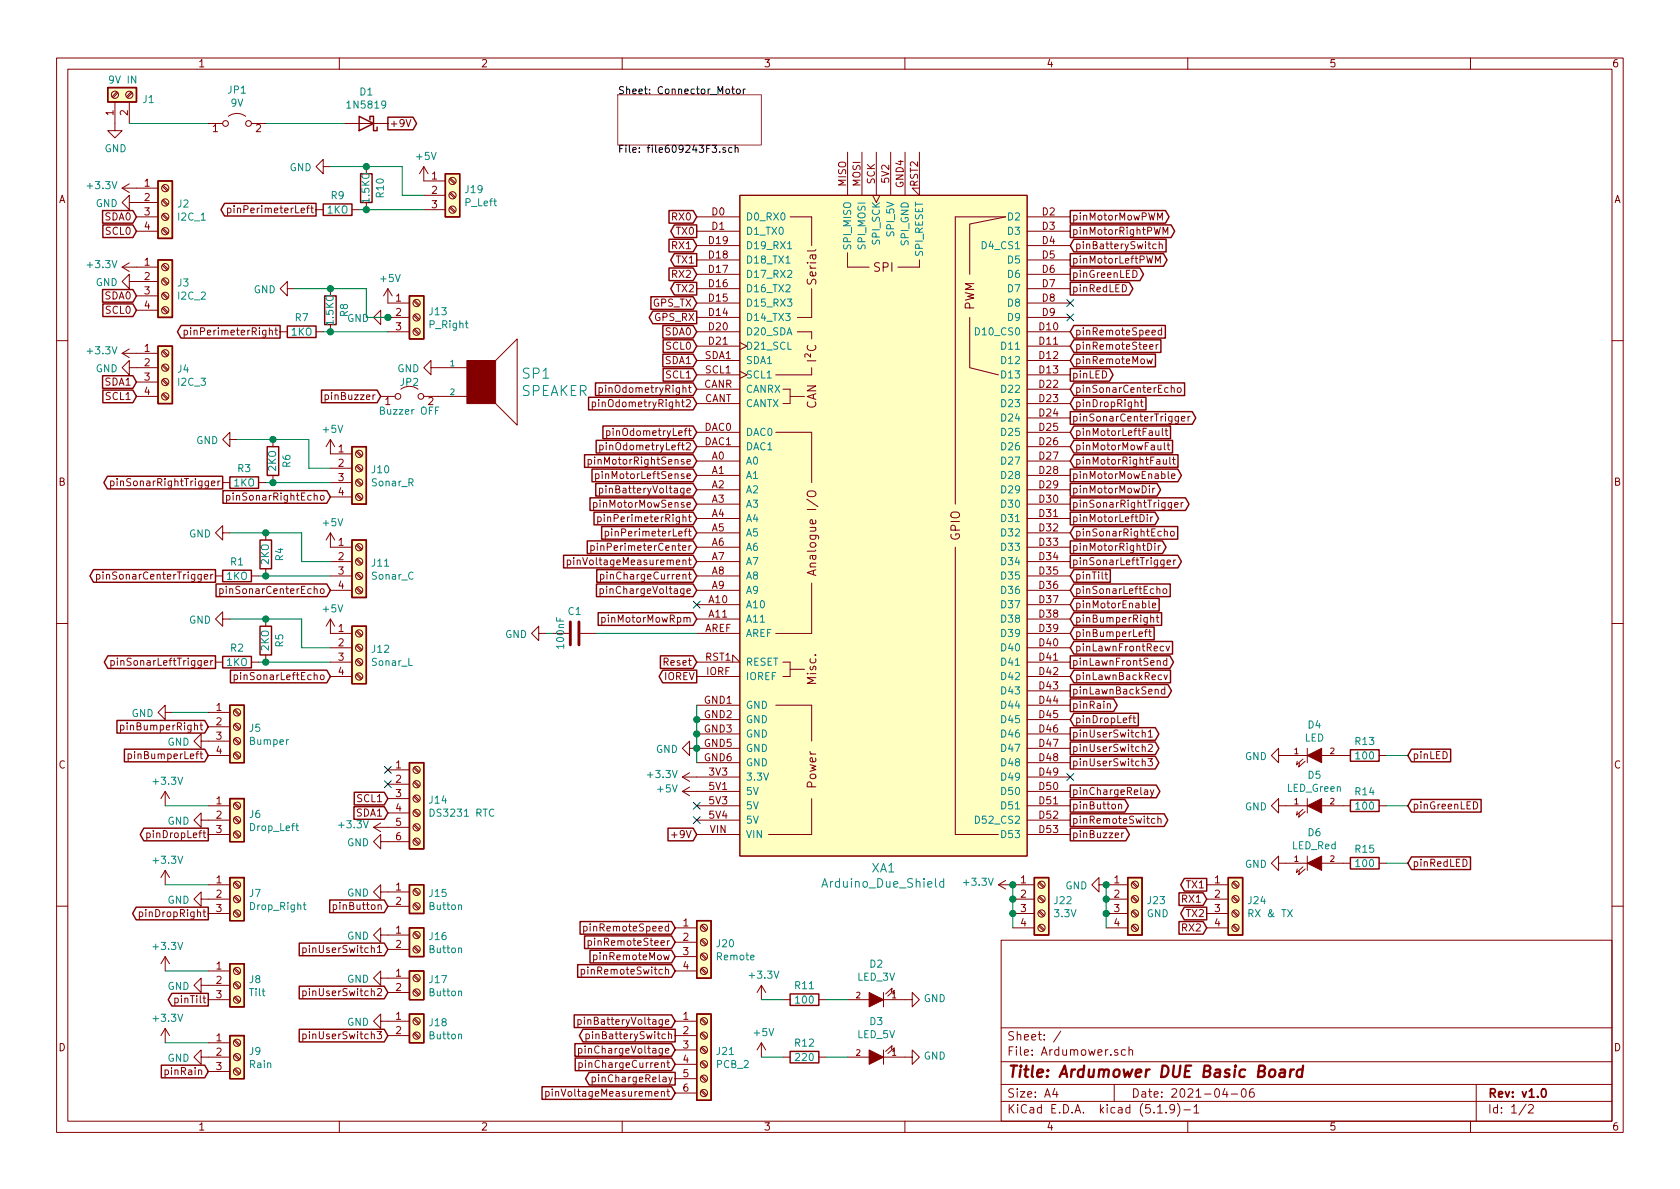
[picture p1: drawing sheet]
<svg xmlns="http://www.w3.org/2000/svg" width="297mm" height="210mm" viewBox="0 0 297 210" stroke-linecap="round" stroke-linejoin="round" font-family="sans-serif">
<defs><g id="words">
<text font-size="2.8" fill="#840000" x="178" y="190.5">Title: Ardumower DUE Basic Board</text>
<g font-size="2.5" fill="#008484">
<text x="92.1" y="70">SPEAKER</text>
<text x="92.5" y="67">SP1</text>
</g>
<g font-size="2.1" fill="#840000">
<text x="144.3" y="50.1" transform="rotate(-90 144.3 50.1)">Serial</text>
<text x="154.5" y="48.1">SPI</text>
<text x="172.3" y="54.9" transform="rotate(-90 172.3 54.9)">PWM</text>
<text x="144.3" y="63.9" transform="rotate(-90 144.3 63.9)">I²C</text>
<text x="144.3" y="72.4" transform="rotate(-90 144.3 72.4)">CAN</text>
<text x="169.7" y="95.6" transform="rotate(-90 169.7 95.6)">GPIO</text>
<text x="144.3" y="100.8" transform="rotate(-90 144.3 100.8)">Analogue I/O</text>
<text x="144.3" y="121" transform="rotate(-90 144.3 121)">Misc.</text>
<text x="144.3" y="139.3" transform="rotate(-90 144.3 139.3)">Power</text>
<text x="178" y="184">Sheet: /</text>
<text x="178" y="186.7">File: Ardumower.sch</text>
<text x="178" y="196.9">KiCad E.D.A. kicad (5.1.9)-1</text>
<text x="178" y="194.1">Size: A4</text>
<text x="200" y="194.1">Date: 2021-04-06</text>
<text x="263" y="194.1">Rev: v1.0</text>
<text x="263" y="196.9">Id: 1/2</text>
</g>
<g font-size="2.1" fill="#008484">
<text x="154.2" y="154.3">XA1</text>
<text x="145.8" y="157">Arduino_Due_Shield</text>
</g>
<g font-size="1.8" fill="#840000">
<text x="35" y="11.9">1</text>
<text x="85" y="11.9">2</text>
<text x="135" y="11.9">3</text>
<text x="185" y="11.9">4</text>
<text x="235" y="11.9">5</text>
<text x="285" y="11.9">6</text>
<text x="20.1" y="20.4" transform="rotate(-90 20.1 20.4)">1</text>
<text x="22.6" y="20.4" transform="rotate(-90 22.6 20.4)">2</text>
<text x="37.6" y="23.4">1</text>
<text x="45.2" y="23.4">2</text>
<text x="68.8" y="22.5">+9V</text>
<text x="10.4" y="35.9">A</text>
<text x="25.6" y="33">1</text>
<text x="25.6" y="35.6">2</text>
<text x="76.4" y="31.7">1</text>
<text x="76.4" y="34.3">2</text>
<text x="149.6" y="33" transform="rotate(-90 149.6 33)">MISO</text>
<text x="152.1" y="33" transform="rotate(-90 152.1 33)">MOSI</text>
<text x="154.7" y="32.6" transform="rotate(-90 154.7 32.6)">SCK</text>
<text x="157.2" y="32.3" transform="rotate(-90 157.2 32.3)">5V2</text>
<text x="159.8" y="33.2" transform="rotate(-90 159.8 33.2)">GND4</text>
<text x="162.3" y="33" transform="rotate(-90 162.3 33)">RST2</text>
<text x="285.4" y="35.9">A</text>
<text x="18.6" y="39">SDA0</text>
<text x="18.8" y="41.5">SCL0</text>
<text x="25.6" y="38.1">3</text>
<text x="25.6" y="40.6">4</text>
<text x="41.6" y="37.7">pinPerimeterLeft</text>
<text x="76.4" y="36.8">3</text>
<text x="119" y="39">RX0</text>
<text x="119.7" y="41.5">TX0</text>
<text x="125.9" y="38.1">D0</text>
<text x="125.9" y="40.6">D1</text>
<text x="184.3" y="38.1">D2</text>
<text x="184.3" y="40.6">D3</text>
<text x="189.5" y="41.5">pinMotorRightPWM</text>
<text x="189.5" y="39">pinMotorMowPWM</text>
<text x="25.6" y="47">1</text>
<text x="119" y="44.1">RX1</text>
<text x="119.7" y="46.6">TX1</text>
<text x="125.4" y="45.7">D18</text>
<text x="125.4" y="43.2">D19</text>
<text x="184.3" y="43.2">D4</text>
<text x="184.3" y="45.7">D5</text>
<text x="189.5" y="46.6">pinMotorLeftPWM</text>
<text x="190" y="44.1">pinBatterySwitch</text>
<text x="18.6" y="53">SDA0</text>
<text x="25.6" y="49.5">2</text>
<text x="25.6" y="52.1">3</text>
<text x="70" y="53.3">1</text>
<text x="119" y="49.1">RX2</text>
<text x="119.7" y="51.7">TX2</text>
<text x="125.4" y="53.3">D15</text>
<text x="125.4" y="50.8">D16</text>
<text x="125.4" y="48.3">D17</text>
<text x="184.3" y="48.3">D6</text>
<text x="184.3" y="50.8">D7</text>
<text x="184.3" y="53.3">D8</text>
<text x="189.5" y="49.1">pinGreenLED</text>
<text x="189.5" y="51.7">pinRedLED</text>
<text x="18.8" y="55.5">SCL0</text>
<text x="25.6" y="54.6">4</text>
<text x="33.9" y="59.3">pinPerimeterRight</text>
<text x="70" y="55.9">2</text>
<text x="70" y="58.4">3</text>
<text x="115.4" y="54.2">GPS_TX</text>
<text x="115.7" y="56.8">GPS_RX</text>
<text x="117.7" y="59.3">SDA0</text>
<text x="125.4" y="58.4">D20</text>
<text x="125.4" y="55.9">D14</text>
<text x="183.8" y="58.4">D10</text>
<text x="184.3" y="55.9">D9</text>
<text x="190" y="59.3">pinRemoteSpeed</text>
<text x="25.6" y="62.2">1</text>
<text x="25.6" y="64.8">2</text>
<text x="117.7" y="64.4">SDA1</text>
<text x="117.9" y="61.8">SCL0</text>
<text x="124.6" y="63.5">SDA1</text>
<text x="125.4" y="61">D21</text>
<text x="183.8" y="61">D11</text>
<text x="183.8" y="63.5">D12</text>
<text x="190" y="64.4">pinRemoteMow</text>
<text x="190" y="61.8">pinRemoteSteer</text>
<text x="18.6" y="68.2">SDA1</text>
<text x="18.8" y="70.7">SCL1</text>
<text x="25.6" y="67.3">3</text>
<text x="25.6" y="69.8">4</text>
<text x="58.1" y="70.7">pinBuzzer</text>
<text x="68.1" y="71.6">1</text>
<text x="75.7" y="71.6">2</text>
<text x="106.9" y="69.5">pinOdometryRight</text>
<text x="117.9" y="66.9">SCL1</text>
<text x="124.5" y="68.6">CANR</text>
<text x="124.6" y="71.1">CANT</text>
<text x="124.7" y="66">SCL1</text>
<text x="183.8" y="68.6">D22</text>
<text x="183.8" y="66">D13</text>
<text x="183.8" y="71.1">D23</text>
<text x="189.5" y="66.9">pinLED</text>
<text x="190" y="69.5">pinSonarCenterEcho</text>
<text x="105.9" y="72">pinOdometryRight2</text>
<text x="108.2" y="77.1">pinOdometryLeft</text>
<text x="124.6" y="76.2">DAC0</text>
<text x="183.8" y="73.7">D24</text>
<text x="183.8" y="76.2">D25</text>
<text x="189.5" y="74.5">pinSonarCenterTrigger</text>
<text x="190" y="77.1">pinMotorLeftFault</text>
<text x="190" y="72">pinDropRight</text>
<text x="59.8" y="80">1</text>
<text x="59.8" y="82.5">2</text>
<text x="105.1" y="82.2">pinMotorRightSense</text>
<text x="107.2" y="79.6">pinOdometryLeft2</text>
<text x="124.6" y="78.7">DAC1</text>
<text x="125.9" y="81.3">A0</text>
<text x="125.9" y="83.8">A1</text>
<text x="183.8" y="78.7">D26</text>
<text x="183.8" y="81.3">D27</text>
<text x="183.8" y="83.8">D28</text>
<text x="190" y="82.2">pinMotorRightFault</text>
<text x="190" y="79.6">pinMotorMowFault</text>
<text x="10.4" y="85.9">B</text>
<text x="20.8" y="86">pinSonarRightTrigger</text>
<text x="41.1" y="88.5">pinSonarRightEcho</text>
<text x="59.8" y="85.1">3</text>
<text x="59.8" y="87.6">4</text>
<text x="105.7" y="89.8">pinMotorMowSense</text>
<text x="106.4" y="84.7">pinMotorLeftSense</text>
<text x="107.3" y="87.2">pinBatteryVoltage</text>
<text x="125.9" y="86.4">A2</text>
<text x="125.9" y="88.9">A3</text>
<text x="183.8" y="88.9">D30</text>
<text x="183.8" y="86.4">D29</text>
<text x="189.5" y="89.8">pinSonarRightTrigger</text>
<text x="189.5" y="87.2">pinMotorMowDir</text>
<text x="189.5" y="84.7">pinMotorMowEnable</text>
<text x="285.4" y="85.9">B</text>
<text x="107.1" y="92.3">pinPerimeterRight</text>
<text x="108.4" y="94.9">pinPerimeterLeft</text>
<text x="125.9" y="91.4">A4</text>
<text x="125.9" y="94">A5</text>
<text x="183.8" y="91.4">D31</text>
<text x="183.8" y="94">D32</text>
<text x="189.5" y="92.3">pinMotorLeftDir</text>
<text x="190" y="94.9">pinSonarRightEcho</text>
<text x="59.8" y="96.5">1</text>
<text x="59.8" y="99.1">2</text>
<text x="59.8" y="101.6">3</text>
<text x="102" y="99.9">pinVoltageMeasurement</text>
<text x="106" y="97.4">pinPerimeterCenter</text>
<text x="125.9" y="96.5">A6</text>
<text x="125.9" y="99.1">A7</text>
<text x="125.9" y="101.6">A8</text>
<text x="183.8" y="96.5">D33</text>
<text x="183.8" y="99.1">D34</text>
<text x="183.8" y="101.6">D35</text>
<text x="189.5" y="97.4">pinMotorRightDir</text>
<text x="189.5" y="99.9">pinSonarLeftTrigger</text>
<text x="18.5" y="102.5">pinSonarCenterTrigger</text>
<text x="40" y="105">pinSonarCenterEcho</text>
<text x="59.8" y="104.1">4</text>
<text x="107.3" y="105">pinChargeVoltage</text>
<text x="107.3" y="102.5">pinChargeCurrent</text>
<text x="125.4" y="106.7">A10</text>
<text x="125.9" y="104.1">A9</text>
<text x="183.8" y="104.1">D36</text>
<text x="183.8" y="106.7">D37</text>
<text x="190" y="107.6">pinMotorEnable</text>
<text x="190" y="105">pinSonarLeftEcho</text>
<text x="190" y="102.5">pinTilt</text>
<text x="59.8" y="111.8">1</text>
<text x="107" y="110.1">pinMotorMowRpm</text>
<text x="124.6" y="111.8">AREF</text>
<text x="125.4" y="109.2">A11</text>
<text x="183.8" y="109.2">D38</text>
<text x="183.8" y="111.8">D39</text>
<text x="190" y="112.6">pinBumperLeft</text>
<text x="190" y="110.1">pinBumperRight</text>
<text x="20.9" y="117.7">pinSonarLeftTrigger</text>
<text x="59.8" y="114.3">2</text>
<text x="59.8" y="116.8">3</text>
<text x="59.8" y="119.4">4</text>
<text x="117.6" y="117.7">Reset</text>
<text x="124.7" y="116.8">RST1</text>
<text x="124.9" y="119.4">IORF</text>
<text x="183.8" y="114.3">D40</text>
<text x="183.8" y="116.8">D41</text>
<text x="183.8" y="119.4">D42</text>
<text x="189.5" y="117.7">pinLawnFrontSend</text>
<text x="190" y="115.2">pinLawnFrontRecv</text>
<text x="38.3" y="125.7">1</text>
<text x="42.4" y="120.3">pinSonarLeftEcho</text>
<text x="117.4" y="120.3">IOREV</text>
<text x="124.6" y="124.5">GND1</text>
<text x="183.8" y="121.9">D43</text>
<text x="183.8" y="124.5">D44</text>
<text x="189.5" y="122.8">pinLawnBackSend</text>
<text x="189.5" y="125.3">pinRain</text>
<text x="190" y="120.3">pinLawnBackRecv</text>
<text x="22.2" y="129.2">pinBumperRight</text>
<text x="38.3" y="128.3">2</text>
<text x="38.3" y="130.8">3</text>
<text x="124.6" y="127">GND2</text>
<text x="124.6" y="129.5">GND3</text>
<text x="183.8" y="127">D45</text>
<text x="183.8" y="129.5">D46</text>
<text x="189.5" y="130.4">pinUserSwitch1</text>
<text x="190" y="127.9">pinDropLeft</text>
<text x="10.4" y="135.9">C</text>
<text x="23.5" y="134.2">pinBumperLeft</text>
<text x="38.3" y="133.3">4</text>
<text x="70" y="135.9">1</text>
<text x="124.6" y="132.1">GND5</text>
<text x="124.6" y="134.6">GND6</text>
<text x="125.4" y="137.2">3V3</text>
<text x="183.8" y="132.1">D47</text>
<text x="183.8" y="134.6">D48</text>
<text x="183.8" y="137.2">D49</text>
<text x="189.5" y="135.5">pinUserSwitch3</text>
<text x="189.5" y="133">pinUserSwitch2</text>
<text x="249.7" y="134.2">pinLED</text>
<text x="285.4" y="135.9">C</text>
<text x="38.3" y="142.2">1</text>
<text x="63.3" y="141.9">SCL1</text>
<text x="70" y="138.4">2</text>
<text x="70" y="141">3</text>
<text x="70" y="143.5">4</text>
<text x="125.4" y="139.7">5V1</text>
<text x="125.4" y="142.2">5V3</text>
<text x="183.8" y="139.7">D50</text>
<text x="183.8" y="142.2">D51</text>
<text x="189.5" y="143.1">pinButton</text>
<text x="189.5" y="140.6">pinChargeRelay</text>
<text x="249.7" y="143.1">pinGreenLED</text>
<text x="26.5" y="148.2">pinDropLeft</text>
<text x="38.3" y="144.8">2</text>
<text x="38.3" y="147.3">3</text>
<text x="63.1" y="144.4">SDA1</text>
<text x="70" y="146">5</text>
<text x="70" y="148.6">6</text>
<text x="119.2" y="148.2">+9V</text>
<text x="125.4" y="144.8">5V4</text>
<text x="125.5" y="147.3">VIN</text>
<text x="183.8" y="144.8">D52</text>
<text x="183.8" y="147.3">D53</text>
<text x="189.5" y="148.2">pinBuzzer</text>
<text x="189.5" y="145.7">pinRemoteSwitch</text>
<text x="249.7" y="153.3">pinRedLED</text>
<text x="38.3" y="156.2">1</text>
<text x="38.3" y="158.7">2</text>
<text x="38.3" y="161.3">3</text>
<text x="59.4" y="160.9">pinButton</text>
<text x="70" y="157.5">1</text>
<text x="70" y="160">2</text>
<text x="180.5" y="156.2">1</text>
<text x="180.5" y="158.7">2</text>
<text x="180.5" y="161.3">3</text>
<text x="197" y="156.2">1</text>
<text x="197" y="158.7">2</text>
<text x="197" y="161.3">3</text>
<text x="209.1" y="159.6">RX1</text>
<text x="209.9" y="157.1">TX1</text>
<text x="214.8" y="156.2">1</text>
<text x="214.8" y="158.7">2</text>
<text x="214.8" y="161.3">3</text>
<text x="25.3" y="162.2">pinDropRight</text>
<text x="70" y="165.1">1</text>
<text x="70" y="167.6">2</text>
<text x="104.1" y="164.7">pinRemoteSpeed</text>
<text x="105" y="167.3">pinRemoteSteer</text>
<text x="120.8" y="163.8">1</text>
<text x="120.8" y="166.4">2</text>
<text x="180.5" y="163.8">4</text>
<text x="197" y="163.8">4</text>
<text x="209.1" y="164.7">RX2</text>
<text x="209.9" y="162.2">TX2</text>
<text x="214.8" y="163.8">4</text>
<text x="38.3" y="171.4">1</text>
<text x="38.3" y="174">2</text>
<text x="54.5" y="168.5">pinUserSwitch1</text>
<text x="70" y="172.7">1</text>
<text x="103.8" y="172.3">pinRemoteSwitch</text>
<text x="105.5" y="169.8">pinRemoteMow</text>
<text x="120.8" y="168.9">3</text>
<text x="120.8" y="171.4">4</text>
<text x="31.3" y="177.4">pinTilt</text>
<text x="38.3" y="176.5">3</text>
<text x="54.5" y="176.1">pinUserSwitch2</text>
<text x="70" y="175.3">2</text>
<text x="10.4" y="185.9">D</text>
<text x="38.3" y="184.1">1</text>
<text x="54.5" y="183.8">pinUserSwitch3</text>
<text x="70" y="180.3">1</text>
<text x="70" y="182.9">2</text>
<text x="103.5" y="181.2">pinBatteryVoltage</text>
<text x="104.7" y="183.8">pinBatterySwitch</text>
<text x="120.8" y="180.3">1</text>
<text x="120.8" y="182.9">2</text>
<text x="120.8" y="185.4">3</text>
<text x="285.4" y="185.9">D</text>
<text x="29.6" y="190.1">pinRain</text>
<text x="38.3" y="186.7">2</text>
<text x="38.3" y="189.2">3</text>
<text x="103.5" y="186.3">pinChargeVoltage</text>
<text x="103.5" y="188.8">pinChargeCurrent</text>
<text x="105.7" y="191.4">pinChargeRelay</text>
<text x="120.8" y="188">4</text>
<text x="120.8" y="190.5">5</text>
<text x="98.1" y="193.9">pinVoltageMeasurement</text>
<text x="120.8" y="193">6</text>
<text x="35" y="199.9">1</text>
<text x="85" y="199.9">2</text>
<text x="135" y="199.9">3</text>
<text x="185" y="199.9">4</text>
<text x="235" y="199.9">5</text>
<text x="285" y="199.9">6</text>
</g>
<g font-size="1.8" fill="#008484">
<text x="19.5" y="14.8">9V IN</text>
<text x="40.3" y="16.6">JP1</text>
<text x="63.7" y="16.9">D1</text>
<text x="25.3" y="18.2">J1</text>
<text x="40.8" y="18.9">9V</text>
<text x="61.7" y="19.2">1N5819</text>
<text x="18.5" y="26.9">GND</text>
<text x="73.7" y="28.3">+5V</text>
<text x="15.6" y="33.4">+3.3V</text>
<text x="51.2" y="30.3">GND</text>
<text x="58.6" y="35.2">R9</text>
<text x="65.3" y="35.8" transform="rotate(-90 65.3 35.8)">1.5KO</text>
<text x="67.9" y="34.9" transform="rotate(-90 67.9 34.9)">R10</text>
<text x="82.3" y="34.2">J19</text>
<text x="16.9" y="36.6">GND</text>
<text x="31.4" y="36.7">J2</text>
<text x="31.6" y="39">I2C_1</text>
<text x="57.9" y="37.8">1KO</text>
<text x="82.3" y="36.5">P_Left</text>
<text x="131.8" y="39">D0_RX0</text>
<text x="131.8" y="41.5">D1_TX0</text>
<text x="158.1" y="41.5" transform="rotate(-90 158.1 41.5)">SPI_5V</text>
<text x="178.3" y="39">D2</text>
<text x="178.3" y="41.5">D3</text>
<text x="15.6" y="47.4">+3.3V</text>
<text x="131.8" y="46.6">D18_TX1</text>
<text x="131.8" y="44.1">D19_RX1</text>
<text x="150.5" y="43.9" transform="rotate(-90 150.5 43.9)">SPI_MISO</text>
<text x="153" y="43.9" transform="rotate(-90 153 43.9)">SPI_MOSI</text>
<text x="155.6" y="43.1" transform="rotate(-90 155.6 43.1)">SPI_SCK</text>
<text x="160.7" y="43.3" transform="rotate(-90 160.7 43.3)">SPI_GND</text>
<text x="163.2" y="45.3" transform="rotate(-90 163.2 45.3)">SPI_RESET</text>
<text x="173.9" y="44.1">D4_CS1</text>
<text x="178.3" y="46.6">D5</text>
<text x="16.9" y="50.6">GND</text>
<text x="31.4" y="50.7">J3</text>
<text x="31.6" y="53">I2C_2</text>
<text x="44.9" y="51.9">GND</text>
<text x="67.4" y="49.9">+5V</text>
<text x="131.8" y="51.7">D16_TX2</text>
<text x="131.8" y="49.1">D17_RX2</text>
<text x="178.3" y="49.1">D6</text>
<text x="178.3" y="51.7">D7</text>
<text x="51.5" y="59.4">1KO</text>
<text x="52.2" y="56.8">R7</text>
<text x="59" y="57.4" transform="rotate(-90 59 57.4)">1.5KO</text>
<text x="61.4" y="56.9">GND</text>
<text x="61.5" y="56" transform="rotate(-90 61.5 56)">R8</text>
<text x="76" y="55.7">J13</text>
<text x="76" y="58.1">P_Right</text>
<text x="131.8" y="59.3">D20_SDA</text>
<text x="131.8" y="56.8">D14_TX3</text>
<text x="131.8" y="54.2">D15_RX3</text>
<text x="172.9" y="59.3">D10_CS0</text>
<text x="178.3" y="54.2">D8</text>
<text x="178.3" y="56.8">D9</text>
<text x="15.6" y="62.7">+3.3V</text>
<text x="16.9" y="65.8">GND</text>
<text x="31.4" y="65.9">J4</text>
<text x="70.3" y="65.8">GND</text>
<text x="131.8" y="61.8">D21_SCL</text>
<text x="131.8" y="64.4">SDA1</text>
<text x="177.3" y="61.8">D11</text>
<text x="177.3" y="64.4">D12</text>
<text x="31.6" y="68.2">I2C_3</text>
<text x="70.8" y="68.2">JP2</text>
<text x="131.8" y="66.9">SCL1</text>
<text x="131.8" y="69.5">CANRX</text>
<text x="177.3" y="69.5">D22</text>
<text x="177.3" y="66.9">D13</text>
<text x="57.2" y="76.5">+5V</text>
<text x="67.5" y="73.3">Buzzer OFF</text>
<text x="131.8" y="77.1">DAC0</text>
<text x="131.8" y="72">CANTX</text>
<text x="177.3" y="72">D23</text>
<text x="177.3" y="74.5">D24</text>
<text x="177.3" y="77.1">D25</text>
<text x="34.7" y="78.5">GND</text>
<text x="42.1" y="83.5">R3</text>
<text x="48.8" y="83.3" transform="rotate(-90 48.8 83.3)">2KO</text>
<text x="51.4" y="82.6" transform="rotate(-90 51.4 82.6)">R6</text>
<text x="65.8" y="83.7">J10</text>
<text x="131.8" y="82.2">A0</text>
<text x="131.8" y="79.6">DAC1</text>
<text x="177.3" y="79.6">D26</text>
<text x="177.3" y="82.2">D27</text>
<text x="41.4" y="86">1KO</text>
<text x="65.8" y="86">Sonar_R</text>
<text x="131.8" y="84.7">A1</text>
<text x="131.8" y="87.2">A2</text>
<text x="131.8" y="89.8">A3</text>
<text x="177.3" y="89.8">D30</text>
<text x="177.3" y="84.7">D28</text>
<text x="177.3" y="87.2">D29</text>
<text x="33.4" y="95">GND</text>
<text x="57.2" y="93.1">+5V</text>
<text x="131.8" y="92.3">A4</text>
<text x="131.8" y="94.9">A5</text>
<text x="177.3" y="92.3">D31</text>
<text x="177.3" y="94.9">D32</text>
<text x="40.8" y="100">R1</text>
<text x="47.5" y="99.8" transform="rotate(-90 47.5 99.8)">2KO</text>
<text x="50.1" y="99.2" transform="rotate(-90 50.1 99.2)">R4</text>
<text x="65.8" y="100.2">J11</text>
<text x="131.8" y="97.4">A6</text>
<text x="131.8" y="99.9">A7</text>
<text x="177.3" y="97.4">D33</text>
<text x="177.3" y="99.9">D34</text>
<text x="40.1" y="102.5">1KO</text>
<text x="65.8" y="102.5">Sonar_C</text>
<text x="131.8" y="102.5">A8</text>
<text x="131.8" y="105">A9</text>
<text x="131.8" y="107.6">A10</text>
<text x="177.3" y="102.5">D35</text>
<text x="177.3" y="105">D36</text>
<text x="177.3" y="107.6">D37</text>
<text x="33.4" y="110.3">GND</text>
<text x="57.2" y="108.3">+5V</text>
<text x="89.3" y="112.8">GND</text>
<text x="100.5" y="108.8">C1</text>
<text x="131.8" y="110.1">A11</text>
<text x="131.8" y="112.6">AREF</text>
<text x="177.3" y="110.1">D38</text>
<text x="177.3" y="112.6">D39</text>
<text x="40.1" y="117.8">1KO</text>
<text x="40.8" y="115.2">R2</text>
<text x="47.5" y="115.1" transform="rotate(-90 47.5 115.1)">2KO</text>
<text x="50.1" y="114.4" transform="rotate(-90 50.1 114.4)">R5</text>
<text x="65.8" y="117.7">Sonar_L</text>
<text x="65.8" y="115.4">J12</text>
<text x="99.7" y="114.5" transform="rotate(-90 99.7 114.5)">100nF</text>
<text x="131.8" y="117.7">RESET</text>
<text x="177.3" y="115.2">D40</text>
<text x="177.3" y="117.7">D41</text>
<text x="131.8" y="125.3">GND</text>
<text x="131.8" y="120.3">IOREF</text>
<text x="177.3" y="120.3">D42</text>
<text x="177.3" y="122.8">D43</text>
<text x="177.3" y="125.3">D44</text>
<text x="23.3" y="126.8">GND</text>
<text x="29.6" y="131.9">GND</text>
<text x="44.1" y="129.4">J5</text>
<text x="44.2" y="131.7">Bumper</text>
<text x="131.8" y="127.9">GND</text>
<text x="131.8" y="130.4">GND</text>
<text x="177.3" y="127.9">D45</text>
<text x="177.3" y="130.4">D46</text>
<text x="230.7" y="131.1">LED</text>
<text x="231.3" y="128.8">D4</text>
<text x="239.7" y="131.7">R13</text>
<text x="114.7" y="137.6">+3.3V</text>
<text x="116" y="133.1">GND</text>
<text x="131.8" y="133">GND</text>
<text x="131.8" y="135.5">GND</text>
<text x="177.3" y="133">D47</text>
<text x="177.3" y="135.5">D48</text>
<text x="220.1" y="134.4">GND</text>
<text x="231.3" y="137.7">D5</text>
<text x="239.8" y="134.3">100</text>
<text x="27.3" y="138.8">+3.3V</text>
<text x="76" y="142.1">J14</text>
<text x="116.3" y="140.1">+5V</text>
<text x="131.8" y="140.6">5V</text>
<text x="131.8" y="138">3.3V</text>
<text x="131.8" y="143.1">5V</text>
<text x="177.3" y="140.6">D50</text>
<text x="177.3" y="143.1">D51</text>
<text x="177.3" y="138">D49</text>
<text x="220.1" y="143.3">GND</text>
<text x="227.6" y="140">LED_Green</text>
<text x="239.7" y="140.6">R14</text>
<text x="239.8" y="143.2">100</text>
<text x="29.6" y="145.8">GND</text>
<text x="44.1" y="144.6">J6</text>
<text x="44.3" y="147">Drop_Left</text>
<text x="60.1" y="146.5">+3.3V</text>
<text x="61.4" y="149.7">GND</text>
<text x="76.4" y="144.4">DS3231 RTC</text>
<text x="131.8" y="145.7">5V</text>
<text x="131.8" y="148.2">VIN</text>
<text x="172.9" y="145.7">D52_CS2</text>
<text x="177.3" y="148.2">D53</text>
<text x="231.3" y="147.9">D6</text>
<text x="27.3" y="152.7">+3.3V</text>
<text x="220.1" y="153.5">GND</text>
<text x="228.5" y="150.2">LED_Red</text>
<text x="239.7" y="150.8">R15</text>
<text x="239.8" y="153.3">100</text>
<text x="29.6" y="159.8">GND</text>
<text x="44.1" y="158.6">J7</text>
<text x="44.3" y="160.9">Drop_Right</text>
<text x="61.4" y="158.5">GND</text>
<text x="76" y="158.6">J15</text>
<text x="76" y="160.9">Button</text>
<text x="170.6" y="156.6">+3.3V</text>
<text x="186.5" y="159.9">J22</text>
<text x="188.4" y="157.3">GND</text>
<text x="203" y="159.9">J23</text>
<text x="220.8" y="159.9">J24</text>
<text x="27.3" y="168">+3.3V</text>
<text x="61.4" y="166.2">GND</text>
<text x="76" y="166.2">J16</text>
<text x="126.8" y="167.5">J20</text>
<text x="186.5" y="162.2">3.3V</text>
<text x="202.7" y="162.2">GND</text>
<text x="221.1" y="162.2">RX &amp; TX</text>
<text x="44.1" y="173.9">J8</text>
<text x="61.4" y="173.8">GND</text>
<text x="76" y="173.9">J17</text>
<text x="76" y="168.5">Button</text>
<text x="126.8" y="169.8">Remote</text>
<text x="132.7" y="173.1">+3.3V</text>
<text x="151.6" y="173.4">LED_3V</text>
<text x="153.8" y="171.1">D2</text>
<text x="29.6" y="175.1">GND</text>
<text x="44.2" y="176.2">Tilt</text>
<text x="76" y="176.2">Button</text>
<text x="140.6" y="174.9">R11</text>
<text x="140.8" y="177.5">100</text>
<text x="163.3" y="177.2">GND</text>
<text x="27.3" y="180.7">+3.3V</text>
<text x="61.4" y="181.4">GND</text>
<text x="76" y="181.5">J18</text>
<text x="76" y="183.8">Button</text>
<text x="133.4" y="183.2">+5V</text>
<text x="140.6" y="185.1">R12</text>
<text x="151.6" y="183.6">LED_5V</text>
<text x="153.8" y="181.3">D3</text>
<text x="29.6" y="187.8">GND</text>
<text x="44.1" y="186.6">J9</text>
<text x="44.2" y="188.9">Rain</text>
<text x="126.7" y="188.9">PCB_2</text>
<text x="126.8" y="186.6">J21</text>
<text x="140.8" y="187.6">220</text>
<text x="163.3" y="187.4">GND</text>
</g>
<g font-size="1.8">
<text x="109.2" y="16.7">Sheet: Connector_Motor</text>
<text x="109.2" y="27">File: file609243F3.sch</text>
</g>
<g font-size="1.4" fill="#008484">
<text x="79.6" y="64.8">1</text>
<text x="79.6" y="69.8">2</text>
</g>
<g font-size="1.4" fill="#840000">
<text x="228.9" y="133.3">1</text>
<text x="235.2" y="133.3">2</text>
<text x="228.9" y="142.2">1</text>
<text x="235.2" y="142.2">2</text>
<text x="228.9" y="152.4">1</text>
<text x="235.2" y="152.4">2</text>
<text x="151.4" y="176.5">2</text>
<text x="157.7" y="176.5">1</text>
<text x="151.4" y="186.7">2</text>
<text x="157.7" y="186.7">1</text>
</g>
</g></defs>
<g fill="none" stroke="#840000" stroke-width=".18">
<path d="M10 10.3h277v189.9h-277zM12 12.2h273v186.1h-273zM20.3 18v5.1h1.3l-1.3 1.3-1.3-1.3h1.3M20.7 16.3l-.9 .8M20.8 16.4l-.8 .9M22.9 18v3.8M23.2 16.3l-.8 .8M23.4 16.4l-.9 .9M60 10.3v1.9M110 10.3v1.9M160 10.3v1.9M210 10.3v1.9"/>
<path d="M260 10.3v1.9M21.6 33.3l1.3 .7M21.6 33.3h6.3M22.9 35.8v-1.3l-1.3 1.3 1.3 1.3v-1.3h5M22.9 32.5l-1.3 .8M24.1 38.3h3.8M28.7 38l.8 .9M28.7 35.5l.8 .8M28.7 32.9l.8 .9M28.9 37.8l.8 .9M28.9 35.3l.8 .8M28.9 32.8l.8 .8"/>
<path d="M36.8 21.8h2.6M40.2 36.8h.4l.2 .2-.1 .6h-.5M40.2 36.8v1.3M40.4 20.6a2.53 2.53 0 0 1 3 0M44.4 21.8h2.6M54.9 36.8h.5M55.1 36.4v1.1l.3 .1M55.9 37.1h1.2M57.1 29.5v-1.3l-1.2 1.3 1.2 1.2v-1.2h1.3M61 21.8h7.6M62.2 37.1h1.3M64.8 29.5v1.2"/>
<path d="M64.8 35.8v1.3M71.8 21.1l.4 1.3 .4-1.3M74.9 29.5v2.5h3.8M74.9 34.5h3.8M74.9 37.1h3.8M74.9 29.5l-.7 1.2M74.9 29.5l.8 1.2M79.5 36.7l.8 .9M79.5 34.2l.8 .8M79.5 31.7l.8 .8M79.7 36.6l.8 .8M79.7 34l.8 .9"/>
<path d="M79.7 31.5l.8 .8M123.2 38.3h7.6M130.8 34.5h50.8v116.9h-50.8zM139.7 38.3h3.8zM143.5 38.3v5.1zM149.9 26.9v7.6M152.4 26.9v7.6M154.3 34.5l.6 1.3 .7-1.3M154.9 26.9v7.6M157.5 26.9v7.6M160 26.9v7.6M162.6 26.9v7.6l-1.3-1.2h1.3"/>
<path d="M168.9 38.3v50.8zM168.9 38.3h8.9l-6.4 1.3v8.9M181.6 38.3h7.6M204.7 38.9v-1.3l.4 1 .4-1v1.3M21.6 47.2l1.3 .8M21.6 47.2h6.3M22.9 49.8v-1.3l-1.3 1.3 1.3 1.2v-1.2h5M22.9 46.5l-1.3 .7M24.1 40.9h3.8M24.1 52.3h3.8M24.1 54.9h3.8M28.7 40.6l.8 .8"/>
<path d="M28.7 54.5l.8 .9M28.7 52l.8 .8M28.7 49.4l.8 .9M28.7 46.9l.8 .8M28.9 40.4l.8 .8M28.9 51.8l.8 .8M28.9 49.3l.8 .8M28.9 46.7l.8 .9M28.9 54.4l.8 .8M32.6 58.4h.3l.3 .2-.2 .6h-.4M32.6 58.4v1.3M48.6 58.4h.5"/>
<path d="M48.8 58v1l.3 .2M49.5 58.7h1.3M50.8 51v-1.2l-1.3 1.2 1.3 1.3v-1.3h1.3M55.9 58.7h1.2M58.4 51v1.3M58.4 57.4v1.3M67.3 56.1v-1.2l-1.3 1.2 1.3 1.3v-1.3h5.1M68.6 51v2.6h3.8M68.6 58.7h3.8M68.6 51l-.8 1.3M68.6 51l.7 1.3M73.1 58.3l.9 .9"/>
<path d="M73.1 55.8l.9 .8M73.1 53.3l.9 .8M73.3 58.2l.9 .8M73.3 55.6l.9 .9M73.3 53.1l.9 .8M123.2 53.6h7.6M123.2 56.1h7.6M123.2 58.7h7.6M123.2 40.9h7.6M123.2 43.4h7.6M123.2 46h7.6M123.2 48.5h7.6"/>
<path d="M123.2 51h7.6M141 58.7h2.5zM141 56.1h2.5zM143.5 58.7v1.2zM143.5 51v5.1zM149.9 44.7v2.5zM149.9 47.2h3.8zM158.7 47.2h3.9zM162.6 46v1.2zM171.4 56.1v8.9l5.1 1.3M181.6 53.6h7.6M181.6 56.1h7.6"/>
<path d="M181.6 58.7h7.6M181.6 40.9h7.6M181.6 43.4h7.6M181.6 46h7.6M181.6 48.5h7.6M181.6 51h7.6M198.5 50.3a.64 .64 0 0 1 .7 .7 .64 .64 0 0 1-.7 .6zM200.3 47.8a.64 .64 0 0 1 .7 .6 .64 .64 0 0 1-.7 .7zM203.7 58.8l.6-.1-.1-.3h-.3l-.2 .2 .1 .6h.4M204.3 46.5v-1.2l.4 .9 .5-.9v1.2M204.4 43.2l-.3-.1-.3 .3 .1 .5h.5M205 43.3l.1-.2 .3 .1 .1 .8"/>
<path d="M205 42.7v1.3M205.4 58.4h-.4l-.2 .2 .1 .6h.5M205.4 58v1.2M205.6 41.4v-1.2l.5 .9 .4-.9v1.2M10 60.2h2M21.6 62.5l1.3 .7M21.6 62.5h6.3M22.9 65v-1.3l-1.3 1.3 1.3 1.3v-1.3h5M22.9 61.7l-1.3 .8M24.1 70.1h3.8M24.1 67.6h3.8M28.7 69.8l.8 .8"/>
<path d="M28.7 67.2l.8 .9M28.7 64.7l.8 .8M28.7 62.1l.8 .9M28.9 69.6l.8 .8M28.9 67.1l.8 .8M28.9 64.5l.8 .8M28.9 62l.8 .8M40.6 77.7v-1.3l-1.2 1.3 1.2 1.3v-1.3h1.3M48.3 77.7v1.3M57.5 69.9l.3-.1 .3 .2-.1 .6h-.5M57.5 69.8v1.3M58.4 77.7v2.6h3.8"/>
<path d="M58.4 77.7l-.7 1.3M58.4 77.7l.8 1.3M63 79.9l.8 .9M63.1 79.8l.9 .8M67.3 70.1h2.5M70.9 68.8a2.53 2.53 0 0 1 3 0M74.9 70.1h7.6M76.2 65v-1.3l-1.3 1.3 1.3 1.3v-1.3h6.3M87.6 63.7l3.8-3.8v15.3l-3.8-3.8M104.7 71.1h.4l.2 .2-.1 .6h-.5M104.7 71.1v1.3M105.9 68.6l.4-.1 .2 .3-.1 .5h-.5"/>
<path d="M105.9 68.5v1.3M106 78.8l.4-.1 .3 .2-.2 .6h-.5M106 78.7v1.3M107.3 76.2h.3l.2 .2-.1 .6h-.4M107.3 76.2v1.2M121.3 78.4l.5-.1 .2 .1 .1 .2-.1 .2-.7 .7h.8M121.3 70.8l.5-.1 .2 .1 .1 .2-.1 .2-.7 .7h.8M121.7 76.2h.5M121.7 68.5h.5M121.9 75.7v1.1l.3 .2M121.9 68.1v1.1l.3 .2M123.2 61.2h7.6"/>
<path d="M123.2 63.7h7.6M123.2 68.8h7.6M123.2 66.3h7.6M123.2 71.4h7.6M123.2 76.4h7.6M123.2 79h7.6M130.8 60.6l1.3 .6-1.3 .6M130.8 65.7l1.3 .6-1.3 .6M137.2 76.4h6.3zM137.2 66.3h6.3zM138.4 71.4h1.3zM138.4 68.8h1.3z"/>
<path d="M139.7 70.1h2.5zM139.7 68.8v2.6zM143.5 76.4v8.9zM143.5 65v1.3zM181.6 61.2h7.6M181.6 63.7h7.6M181.6 68.8h7.6M181.6 66.3h7.6M181.6 71.4h7.6M181.6 73.9h7.6M181.6 76.4h7.6M181.6 79h7.6"/>
<path d="M200.7 71.2l.1-.1h.3l.1 .8M201.6 71.1h.5M201.8 70.7v1l.3 .2M202.8 63.5l.2 .8 .3-.6 .2 .6 .3-.8M203.3 61.3l.6-.1-.1-.2-.3-.1-.2 .2v.6h.5M204.3 76.2l.1 .8h.3l.2-.1M204.4 60.9v.9M204.7 78.7l.1 .8h.3l.2-.1M204.8 60.9l-.4 .3M204.9 76.2v.8M205.3 78.7v.8M205.5 75.7v1.1l.2 .2"/>
<path d="M205.9 78.3v1.1l.1 .1M206 76.2h.5M206.2 75.7v1.1l.3 .2M206.3 78.7h.5M206.5 78.3v1.1l.3 .1M207.1 68.7l.2-.2 .3 .1v.8M207.1 68.1v1.3M208.3 68.6l.3-.1 .2 .3-.1 .5-.3 .1-.2-.2zM208.4 73.6l-.1 1.2-.2 .1-.3-.1M208.4 73.7l-.4-.1-.3 .3 .2 .5h.5M208.9 74l.6-.1-.1-.2-.3-.1-.2 .2 .1 .6h.4M210.1 73.6v.9"/>
<path d="M210.4 73.6l-.2 .1-.1 .2M285 60.2h2M19.6 85.1h.3l.3 .2-.2 .5h-.4M19.6 85.1v1.2M38.5 85.1v.8M38.9 85.1l-.4 .2M39.4 94.2v-1.2l-1.3 1.2 1.3 1.3v-1.3h1.2M39.4 85.3h1.2M40.1 87.6h.3l.3 .2-.2 .6h-.4M40.1 87.6v1.3M45.7 85.3h1.3M47 94.2v1.3"/>
<path d="M48.3 84.1v1.2M56.7 87.7l.2-.1 .4 .1v.5l-.1 .2h-.3l-.2-.1zM58.4 94.2v2.6h3.8M58.4 99.3h3.8M58.4 85.3h3.8M58.4 82.8h3.8M58.4 87.9h3.8M58.4 94.2l-.7 1.3M58.4 94.2l.8 1.3M63 87.5l.8 .9M63 85l.8 .8M63 82.5l.8 .8"/>
<path d="M63 99l.8 .8M63 96.4l.8 .9M63.1 87.4l.9 .8M63.1 84.8l.9 .9M63.1 82.3l.9 .8M63.1 98.8l.9 .8M63.1 96.3l.9 .8M100.3 99.1l.4-.1 .2 .3-.1 .5h-.5M100.3 99v1.3M101.4 98.6v.1M104 81.3l.3-.1 .3 .3-.1 .5h-.5M104 81.2v1.3"/>
<path d="M104.5 96.5h.3l.3 .2-.1 .6h-.5M104.5 96.5v1.3M105 88.9h.3l.3 .2-.2 .6h-.4M105 88.9v1.2M105.3 83.8h.4l.2 .2-.1 .6h-.5M105.3 83.8v1.3M105.7 91.5l.3-.1 .3 .2-.1 .6h-.5M105.7 91.4v1.3M106 86.4l.3-.1 .3 .3-.1 .5h-.5M106 86.3v1.3M107 94l.4-.1 .2 .3-.1 .5h-.5M107 93.9v1.3"/>
<path d="M121.5 84.2l.6-.1-.1-.3h-.4l-.1 .2v.6h.5M121.5 89.3l.6-.1-.1-.3h-.4l-.1 .1v.7h.5M121.5 81.7l.6-.1-.1-.3-.4-.1-.1 .2v.6h.5M121.5 86.7l.6-.1-.1-.2-.4-.1-.1 .2v.6h.5M121.7 91.4h.5M121.7 93.9h.5M121.7 99h.5M121.9 91v1.1l.3 .1M121.9 93.5v1.1l.3 .2M121.9 98.6v1.1l.3 .2M122.2 96.5l-.4 .2M123.2 81.5h7.6"/>
<path d="M123.2 84.1h7.6M123.2 86.6h7.6M123.2 89.1h7.6M123.2 91.7h7.6M123.2 94.2h7.6M123.2 96.8h7.6M123.2 99.3h7.6M142.9 86.9a1.04 1.04 0 0 1 1.3 .3v.4a.99 .99 0 0 1-1.5-.1v-.3zM168.9 96.8v50.8zM181.6 81.5h7.6M181.6 84.1h7.6M181.6 86.6h7.6"/>
<path d="M181.6 89.1h7.6M181.6 91.7h7.6M181.6 94.2h7.6M181.6 96.8h7.6M181.6 99.3h7.6M201.6 91a.64 .64 0 0 1 .7 .6 .64 .64 0 0 1-.7 .6zM202.8 91v.1M202.8 91.4v.8M202.9 96.1a.64 .64 0 0 1 .7 .6 .64 .64 0 0 1-.7 .6zM203.2 85.9v.1M203.2 86.3v.9M203.5 91.4v.8"/>
<path d="M203.8 91.4l-.3 .2M203.8 86.3v.9M204.2 96.1v.1M204.2 86.3l-.4 .3M204.2 96.5v.8M204.8 96.5v.8M205.2 96.5h-.3l-.1 .2M205.7 81.2v.8l.3 .1 .2-.1M205.8 99v1.2l-.2 .1-.3-.1M205.8 99.1l-.3-.1-.3 .3 .1 .5h.5M205.9 94.1l.1-.2 .3 .1 .1 .8M205.9 93.5v1.3"/>
<path d="M206.2 81.2v.9M206.3 99.4l.7-.1-.1-.2-.3-.1-.3 .2 .1 .6h.5M206.6 83.4v1l.1 .2M206.8 80.8v1.1l.2 .2M207 94.1l.2-.2 .4 .2v.5l-.1 .1-.3 .1-.2-.1zM207.1 88.9v1.1l-.2 .1h-.3M207.1 88.9h-.3l-.2 .2 .1 .6h.4M207.1 84.2l.6-.1v-.3h-.4l-.2 .2 .1 .6h.5M207.3 81.2h.5M207.5 80.8v1.1l.3 .2M207.5 99v.9M207.7 89.3l.6-.1-.1-.3h-.3l-.2 .1v.7h.5"/>
<path d="M207.9 99l-.3 .1-.1 .2M208.8 88.9v.8M209.2 88.9l-.4 .2M10 110.3h2M17.1 101.6h.3l.3 .2-.1 .6h-.5M17.1 101.6v1.2M19.6 116.9l.4-.1 .2 .2-.1 .6h-.5M19.6 116.8v1.3M37.3 101.6v.8M37.3 116.8v.8M37.6 116.8l-.3 .2M37.6 101.6l-.3 .2"/>
<path d="M38.1 101.8h1.3M38.1 117.1h1.3M38.9 104.2l.3-.1 .3 .2-.2 .6h-.4M38.9 104.1v1.3M39.4 109.5v-1.3l-1.3 1.3 1.3 1.2v-1.2h1.2M41.4 119.4l.4-.1 .2 .3-.1 .5h-.5M41.4 119.3v1.3M44.4 101.8h1.3M44.4 117.1h1.3M47 100.6v1.2M47 109.5v1.2M47 115.8v1.3"/>
<path d="M56.7 119.5l.2-.2 .4 .2v.5l-.1 .1-.3 .1-.2-.1zM56.7 104.2l.2-.1 .4 .1v.5l-.1 .2h-.3l-.2-.1zM58.4 109.5v2.5h3.8M58.4 101.8h3.8M58.4 104.4h3.8M58.4 114.5h3.8M58.4 117.1h3.8M58.4 119.6h3.8M58.4 109.5l-.7 1.2M58.4 109.5l.8 1.2M63 104.1l.8 .8M63 101.5l.8 .9"/>
<path d="M63 119.3l.8 .8M63 116.8l.8 .8M63 114.2l.8 .9M63 111.7l.8 .8M63.1 103.9l.9 .8M63.1 101.3l.9 .9M63.1 119.1l.9 .9M63.1 116.6l.9 .8M63.1 114l.9 .9M63.1 111.5l.9 .8M95.2 112v-1.3l-1.2 1.3 1.2 1.3v-1.3h1.3M97.8 112h2.8"/>
<path d="M102.6 112h2.8M106.1 104.2l.4-.1 .2 .2-.1 .6h-.5M106.1 104.1v1.3M106.2 101.6h.3l.3 .2-.1 .6h-.5M106.2 101.6v1.2M106.4 109.2h.4l.2 .2-.1 .6h-.5M106.4 109.2v1.3M121.5 104.5l.6-.1-.1-.2-.4-.1-.1 .2v.6h.5M121.5 109.4l.1-.2h.3l.1 .8M121.7 101.6h.5M121.9 101.1v1.1l.3 .2M123.2 117.1h7.6l-1.3-1.3v1.3"/>
<path d="M123.2 101.8h7.6M123.2 104.4h7.6M123.2 106.9h7.6M123.2 109.5h7.6M123.2 119.6h7.6M123.2 112h7.6M137.2 112h6.3zM138.4 119.6h1.3zM138.4 117.1h1.3zM139.7 118.4h2.5zM139.7 117.1v2.5zM143.5 103.1v8.9z"/>
<path d="M143.8 100.9v.7M144.2 100.8l-1.5 .5 1.5 .5M181.6 101.8h7.6M181.6 104.4h7.6M181.6 106.9h7.6M181.6 114.5h7.6M181.6 109.5h7.6M181.6 117.1h7.6M181.6 119.6h7.6M181.6 112h7.6M195.4 101.6h.4M195.5 101.1v1.1l.3 .2"/>
<path d="M202.4 111.7h.4M202.8 111.3l-.3 .2v1.1M203.1 111.7h.5M203.1 106.2v1.1l.2 .2M203.3 111.3v1.1l.3 .2M203.5 109.3l.1-.1h.3l.1 .8M203.5 108.8v1.2M203.8 107.1l.5-.1v-.3l-.4-.1-.1 .2v.6h.5M204.4 109.2h.5M204.5 104.2l.2-.1 .3 .1 .1 .7M204.6 108.8v1l.3 .2M204.6 116.9l.2-.1 .3 .1 .1 .7"/>
<path d="M205.4 119.4l-.4-.1-.2 .3 .1 .5h.5M205.7 104.2l.3-.1 .3 .2-.1 .6h-.3l-.3-.2zM205.7 114.3h-.3l-.3 .2 .2 .6h.4M205.8 119.3l.3 .9 .3-.9M206.2 114.3l.3 .8 .3-.8M206.3 116.9l-.4-.1-.2 .2 .1 .6h.5M206.3 116.4v1.2M285 110.3h2M21.3 128.3l.4-.1 .2 .3-.1 .5h-.5M21.3 128.2v1.3M22.7 133.4l.3-.1 .3 .2-.2 .6h-.4M22.7 133.3v1.3"/>
<path d="M29.2 126v-1.3l-1.3 1.3 1.3 1.2v-1.2h1.3M29.2 139.9l-.8 1.3M29.2 139.9v2.6M29.2 139.9l.8 1.3M35.4 133.3h.4M35.4 128.2h.4M35.5 132.9v1.1l.3 .2M35.5 127.8v1.1l.3 .2M35.6 131.1v-1.3l-1.3 1.3 1.3 1.2v-1.2h5M36.8 126h3.8M36.8 128.5h3.8M36.8 133.6h3.8"/>
<path d="M41.4 133.3l.8 .8M41.4 130.7l.8 .9M41.4 128.2l.8 .8M41.4 125.6l.8 .9M41.6 133.1l.8 .8M41.6 130.6l.8 .8M41.6 128l.8 .8M41.6 125.5l.8 .8M68.6 136.1h3.8M68.6 138.7h3.8M73.1 138.3l.9 .9M73.1 135.8l.9 .8"/>
<path d="M73.3 138.2l.9 .8M73.3 135.6l.9 .9M120.6 139.9l1.3 .8M120.6 139.9h10.2M120.6 137.4l1.3 .8M120.6 137.4h10.2M121.9 132.3v-1.2l-1.3 1.2 1.3 1.3v-1.3h8.9M121.9 139.2l-1.3 .7M121.9 136.6l-1.3 .8M123.2 124.7h7.6M123.2 127.2h7.6M123.2 129.8h7.6"/>
<path d="M123.2 134.9h7.6M137.2 124.7h6.3zM143.5 124.7v6.4zM181.6 139.9h7.6M181.6 137.4h7.6M181.6 122.2h7.6M181.6 124.7h7.6M181.6 127.2h7.6M181.6 129.8h7.6M181.6 132.3h7.6M181.6 134.9h7.6M195.8 124.6l.2-.2 .3 .1v.8"/>
<path d="M199.6 127h.5M200.1 126.5l-.4 .2v1.1M200.3 127h.5M200.5 126.5v1.1l.3 .2M202 134.7l.1-.1h.3l.1 .8M202 132.2l.1-.2 .3 .1 .1 .8M202 129.6l.1-.1 .3 .1 .1 .7M202.4 139.7h.4l.1 .8M202.9 140h-.4l-.2 .2 .1 .3h.5M203 134.2h.8l-.5 .4 .4 .2v.5l-.2 .1-.5-.1M203 131.7l.5-.1 .3 .4-.1 .2-.7 .7h.8M203 129.4l.4-.3v1.2"/>
<path d="M203 130.3h.8M203.4 139.7l.3 .8M204 139.7l-.4 1.1-.2 .1M204.2 122l.2-.1h.3l.1 .8M205.9 121.9h-.3l-.3 .2 .2 .6h.4M205.9 121.5v1.2M226.1 133.6v-1.3l-1.3 1.3 1.3 1.3v-1.3h5M230.4 134.2l-1.2 1 .2-.6M230.8 134.6l-1.2 1 .1-.6M231.1 132.3v2.6M233.7 133.6h5.1M243.8 133.6h1.3"/>
<path d="M26 147.3h.3l.3 .2-.2 .6h-.4M26 147.3v1.3M29.2 153.9v2.6M29.2 153.9l-.8 1.3M29.2 153.9l.8 1.3M35.6 159v-1.3l-1.3 1.3 1.3 1.3v-1.3h5M35.6 145v-1.2l-1.3 1.2 1.3 1.3v-1.3h5M35.9 147.3h.5M36.1 146.9v1l.3 .2M36.8 142.5h3.8M36.8 147.6h3.8M36.8 156.5h3.8"/>
<path d="M41.4 147.2l.8 .9M41.4 144.7l.8 .8M41.4 142.2l.8 .8M41.4 158.7l.8 .8M41.4 156.1l.8 .9M41.6 147.1l.8 .8M41.6 144.5l.8 .9M41.6 142l.8 .8M41.6 158.5l.8 .8M41.6 156l.8 .8M66 146.3h6.4M66 146.3l1.3 .8"/>
<path d="M67.3 157.7v-1.2l-1.3 1.2 1.3 1.3v-1.3h5.1M67.3 148.8v-1.2l-1.3 1.2 1.3 1.3v-1.3h5.1M67.3 145.5l-1.3 .8M68.6 141.2h3.8M68.6 143.8h3.8M73.1 159.9l.9 .9M73.1 157.4l.9 .8M73.1 148.5l.9 .8M73.1 146l.9 .8M73.1 143.4l.9 .9M73.1 140.9l.9 .8M73.3 159.8l.9 .8"/>
<path d="M73.3 157.2l.9 .9M73.3 148.3l.9 .9M73.3 145.8l.9 .8M73.3 143.3l.9 .8M73.3 140.7l.9 .8M123.2 142.5h7.6M123.2 145h7.6M123.2 147.6h7.6M135.9 147.6h7.6zM143.5 141.2v6.4zM168.9 147.6h7.6M176.5 156.5h6.4"/>
<path d="M176.5 156.5l1.3 .7M177.8 155.7l-1.3 .8M179.1 159h3.8M181.6 142.5h7.6M181.6 145h7.6M181.6 147.6h7.6M183.6 158.7l.9 .8M183.6 156.1l.9 .9M183.8 158.5l.9 .8M183.8 156l.9 .8M194.3 156.5v-1.3l-1.3 1.3 1.3 1.2v-1.2h5.1M195.6 159h3.8"/>
<path d="M197.8 142.3l.1-.1 .3 .1 .1 .7M197.8 142.2v.8M198.3 147.3v.8M198.7 147.3l-.4 .2M200.1 158.7l.9 .8M200.1 156.1l.9 .9M200.3 158.5l.9 .8M200.3 156l.9 .8M204.2 144.8l-.4-.1-.2 .3 .1 .5h.5M204.7 144.9l.2-.2 .3 .1 .1 .8M204.7 144.3v1.3M213.4 156.5h3.8"/>
<path d="M213.4 159h3.8M217.9 158.7l.9 .8M217.9 156.1l.9 .9M218.1 158.5l.8 .8M218.1 156l.8 .8M226.1 142.5v-1.3l-1.3 1.3 1.3 1.3v-1.3h5M226.1 152.6v-1.2l-1.3 1.2 1.3 1.3v-1.3h5M230.4 153.3l-1.2 1 .2-.6M230.4 143.1l-1.2 1 .2-.6M230.8 153.7l-1.2 1 .1-.7M230.8 143.5l-1.2 1 .1-.6M231.1 141.2v2.6"/>
<path d="M231.1 151.4v2.5M233.7 142.5h5.1M233.7 152.6h5.1M243.8 142.5h1.3M243.8 152.6h1.3M258.7 151.9a.64 .64 0 0 1 .7 .7 .64 .64 0 0 1-.7 .6zM260.5 141.8a.64 .64 0 0 1 .8 .6 .64 .64 0 0 1-.8 .6zM10 160.2h2M24.6 161.3h.4l.2 .2-.1 .5h-.5M24.6 161.3v1.2M29.2 169.2v2.5M29.2 169.2l-.8 1.2"/>
<path d="M29.2 169.2l.8 1.2M35.6 174.2v-1.2l-1.3 1.2 1.3 1.3v-1.3h5M35.9 161.3h.5M36.1 160.8v1.1l.3 .2M36.8 176.8h3.8M36.8 161.5h3.8M36.8 171.7h3.8M41.4 161.2l.8 .8M41.4 176.4l.8 .9M41.4 173.9l.8 .8M41.4 171.4l.8 .8M41.6 161l.8 .9"/>
<path d="M41.6 176.3l.8 .8M41.6 173.7l.8 .9M41.6 171.2l.8 .8M53.5 167.7l.4-.1 .3 .2-.2 .6h-.5M53.5 175.3l.4-.1 .3 .3-.2 .5h-.5M53.5 167.6v1.3M53.5 175.2v1.3M66.7 167.5l.4-.3v1.2M66.7 174.9l.5-.1 .2 .1 .1 .3-.1 .2-.7 .7h.8M66.7 168.4h.8M67.3 165.3v-1.2l-1.3 1.2 1.3 1.3v-1.3h5.1M67.3 173v-1.3l-1.3 1.3 1.3 1.2v-1.2h5.1"/>
<path d="M68.6 160.3h3.8M68.6 167.9h3.8M68.6 175.5h3.8M73.1 167.6l.9 .8M73.1 165l.9 .9M73.1 175.2l.9 .8M73.1 172.6l.9 .9M73.3 167.4l.9 .8M73.3 164.8l.9 .9M73.3 175l.9 .8M73.3 172.5l.9 .8M102.8 171.5l.3-.1 .3 .2-.1 .6h-.5"/>
<path d="M102.8 171.4v1.3M103.2 163.8h.4l.2 .2-.1 .6h-.5M103.2 163.8v1.3M104 166.4l.3-.1 .3 .3-.1 .5h-.5M104 166.3v1.3M105 168.9h.3l.3 .2-.2 .6h-.4M105 168.9v1.2M117.7 171.5l.1-.1 .3 .1 .1 .8M119.4 171.7h3.8M119.4 164.1h3.8M119.4 166.6h3.8M119.4 169.2h3.8"/>
<path d="M123.9 171.4l.9 .8M123.9 168.8l.9 .9M123.9 166.3l.9 .8M123.9 163.7l.9 .9M124.1 171.2l.9 .8M124.1 168.7l.9 .8M124.1 166.1l.9 .8M124.1 163.6l.9 .8M134.6 174.2l-.7 1.3M134.6 174.2v2.6M134.6 174.2l.8 1.3M138.4 176.8h1.3"/>
<path d="M144.8 176.8h1.2M149.9 176.8h3.8M156.2 176.8h5.1v-1.3l1.3 1.3-1.3 1.2v-1.2M156.2 175.5v2.5M157.6 175.4l.1-.7-1.1 1.1M158 175.8l.1-.7-1.1 1M177 166.3h108v32h-108zM179.1 161.5h3.8M179.1 164.1h3.8M183.6 163.7l.9 .9M183.6 161.2l.9 .8M183.8 163.6l.9 .8"/>
<path d="M183.8 161l.9 .9M195.6 161.5h3.8M195.6 164.1h3.8M200.1 163.7l.9 .9M200.1 161.2l.9 .8M200.3 163.6l.9 .8M200.3 161l.9 .9M213.4 161.5h3.8M213.4 164.1h3.8M217.9 163.7l.9 .9M217.9 161.2l.9 .8M218.1 163.6l.8 .8"/>
<path d="M218.1 161l.8 .9M285 160.2h2M29.2 181.9v2.5M29.2 181.9l-.8 1.2M29.2 181.9l.8 1.2M35.6 186.9v-1.2l-1.3 1.2 1.3 1.3v-1.3h5M36.8 184.4h3.8M36.8 189.5h3.8M41.4 189.1l.8 .9M41.4 186.6l.8 .8M41.4 184.1l.8 .8M41.6 189l.8 .8"/>
<path d="M41.6 186.4l.8 .9M41.6 183.9l.8 .8M53.5 182.9l.4-.1 .3 .3-.2 .5h-.5M53.5 182.8v1.3M60 198.3v1.9M66.7 182.4h.8l-.5 .5 .4 .1v.6l-.2 .1-.5-.1M67.3 180.6v-1.3l-1.3 1.3 1.3 1.3v-1.3h5.1M68.6 183.1h3.8M73.1 182.8l.9 .8M73.1 180.3l.9 .8M73.3 182.6l.9 .9M73.3 180.1l.9 .8"/>
<path d="M96.5 193.1l.4-.1 .2 .2-.1 .6h-.5M96.5 193v1.3M97.6 192.6v.1M102.2 180.4l.3-.1 .3 .2-.1 .6h-.5M102.2 180.3v1.3M102.3 185.4h.4l.2 .2-.1 .6h-.5M102.3 185.4v1.3M102.4 188l.3-.1 .3 .3-.2 .5h-.4M102.4 187.9v1.3M103.6 182.9l.4-.1 .2 .3-.1 .5h-.5M103.6 182.8v1.3M104.7 190.5h.4l.2 .2-.1 .6h-.5"/>
<path d="M104.7 190.5v1.2M110 198.3v1.9M117.7 180.7l.6-.1-.1-.2-.4-.1-.1 .2v.6h.5M117.7 185.8l.6-.1-.1-.3h-.4l-.1 .2v.6h.5M117.9 187.9h.5M117.9 193h.5M118.1 187.5v1.1l.3 .2M118.1 192.6v1.1l.3 .1M118.2 183l.2-.2 .3 .1v.8M119.4 180.6h3.8M119.4 183.1h3.8M119.4 185.7h3.8"/>
<path d="M119.4 188.2h3.8M119.4 190.7h3.8M119.4 193.3h3.8M123.9 193l.9 .8M123.9 190.4l.9 .9M123.9 187.9l.9 .8M123.9 185.3l.9 .9M123.9 182.8l.9 .8M123.9 180.3l.9 .8M124.1 192.8l.9 .8M124.1 190.2l.9 .9M124.1 187.7l.9 .8"/>
<path d="M124.1 185.2l.9 .8M124.1 182.6l.9 .9M124.1 180.1l.9 .8M134.6 184.4v2.5M134.6 184.4l-.7 1.3M134.6 184.4l.8 1.3M138.4 186.9h1.3M144.8 186.9h1.2M149.9 186.9h3.8M156.2 186.9h5.1v-1.2l1.3 1.2-1.3 1.3v-1.3M156.2 185.7v2.5M157.6 185.5l.1-.6-1.1 1"/>
<path d="M158 185.9l.1-.6-1.1 1M160 198.3v1.9M177 194.8h108M177 191.8h108M177 187.8h108M177 181.8h108M186.5 192.5l-.4 1h1M186.8 193v1M187.6 182.3l-1.3 2M197 191.8v3M197.6 185.7l-.3-.1-.2 .2v.2l.5 .2v.3h-.5M199 185.7l-.4-.1-.3 .3v.6l.3 .1 .4-.1"/>
<path d="M199.6 185.7l.2-.1 .4 .1 .1 .9M199.6 185.1v1.5M204.7 196.8h.8M206.2 196.7v.1M207.7 196l-.1 .1a.48 .48 0 0 1-.6 .1l-.2-.2 .2-.6a.48 .48 0 0 1 .6 .1 1.27 1.27 0 0 1-.2 1.2l-.4 .1M208.2 195.1a1.71 1.71 0 0 1 0 2.3M209.3 196.3h1.2M210 198.3v1.9M211.1 195.8l.4-.5v1.5M211.1 196.8h.9M216.6 192.5l-.4 1h.9M216.9 193v1"/>
<path d="M217.7 193.5h1.1M219.6 192.7l.4-.2a.94 .94 0 0 1 0 1.5 .82 .82 0 0 1-.4-1.3zM221.6 192.5a.59 .59 0 0 0-.7 .7l.1 .7 .2 .1 .5-.1 .1-.5-.2-.2-.4-.1-.3 .3M260 198.3v1.9M261 191.8v6.5M269.8 195.2l-1.2 2M270.3 195.5l.2-.2h.3l.3 .5-.9 1h.9"/>
<circle cx="20.3" cy="16.8" r=".63"/>
<circle cx="22.9" cy="16.8" r=".63"/>
<circle cx="29.2" cy="33.3" r=".63"/>
<circle cx="29.2" cy="38.3" r=".63"/>
<circle cx="29.2" cy="35.8" r=".63"/>
<circle cx="39.9" cy="21.8" r=".51"/>
<circle cx="43.9" cy="21.8" r=".51"/>
<circle cx="80" cy="37.1" r=".63"/>
<circle cx="80" cy="34.5" r=".63"/>
<circle cx="80" cy="32" r=".63"/>
<circle cx="29.2" cy="47.2" r=".63"/>
<circle cx="29.2" cy="52.3" r=".63"/>
<circle cx="29.2" cy="54.9" r=".63"/>
<circle cx="29.2" cy="49.8" r=".63"/>
<circle cx="29.2" cy="40.9" r=".63"/>
<circle cx="73.7" cy="58.7" r=".63"/>
<circle cx="73.7" cy="53.6" r=".63"/>
<circle cx="73.7" cy="56.1" r=".63"/>
<circle cx="29.2" cy="67.6" r=".63"/>
<circle cx="29.2" cy="70.1" r=".63"/>
<circle cx="29.2" cy="65" r=".63"/>
<circle cx="29.2" cy="62.5" r=".63"/>
<circle cx="70.4" cy="70.1" r=".51"/>
<circle cx="74.4" cy="70.1" r=".51"/>
<circle cx="63.5" cy="82.8" r=".63"/>
<circle cx="63.5" cy="80.3" r=".63"/>
<circle cx="63.5" cy="96.8" r=".63"/>
<circle cx="63.5" cy="87.9" r=".63"/>
<circle cx="63.5" cy="99.3" r=".63"/>
<circle cx="63.5" cy="85.3" r=".63"/>
<circle cx="63.5" cy="101.8" r=".63"/>
<circle cx="63.5" cy="112" r=".63"/>
<circle cx="63.5" cy="104.4" r=".63"/>
<circle cx="63.5" cy="119.6" r=".63"/>
<circle cx="63.5" cy="114.5" r=".63"/>
<circle cx="63.5" cy="117.1" r=".63"/>
<circle cx="41.9" cy="126" r=".63"/>
<circle cx="41.9" cy="131.1" r=".63"/>
<circle cx="41.9" cy="133.6" r=".63"/>
<circle cx="41.9" cy="128.5" r=".63"/>
<circle cx="73.7" cy="136.1" r=".63"/>
<circle cx="73.7" cy="138.7" r=".63"/>
<circle cx="41.9" cy="145" r=".63"/>
<circle cx="41.9" cy="147.6" r=".63"/>
<circle cx="41.9" cy="156.5" r=".63"/>
<circle cx="41.9" cy="142.5" r=".63"/>
<circle cx="41.9" cy="159" r=".63"/>
<circle cx="73.7" cy="148.8" r=".63"/>
<circle cx="73.7" cy="146.3" r=".63"/>
<circle cx="73.7" cy="143.8" r=".63"/>
<circle cx="73.7" cy="141.2" r=".63"/>
<circle cx="73.7" cy="157.7" r=".63"/>
<circle cx="184.1" cy="156.5" r=".63"/>
<circle cx="184.1" cy="159" r=".63"/>
<circle cx="200.7" cy="159" r=".63"/>
<circle cx="200.7" cy="156.5" r=".63"/>
<circle cx="218.4" cy="159" r=".63"/>
<circle cx="218.4" cy="156.5" r=".63"/>
<circle cx="41.9" cy="161.5" r=".63"/>
<circle cx="41.9" cy="171.7" r=".63"/>
<circle cx="41.9" cy="174.2" r=".63"/>
<circle cx="41.9" cy="176.8" r=".63"/>
<circle cx="73.7" cy="167.9" r=".63"/>
<circle cx="73.7" cy="160.3" r=".63"/>
<circle cx="73.7" cy="165.3" r=".63"/>
<circle cx="73.7" cy="175.5" r=".63"/>
<circle cx="73.7" cy="173" r=".63"/>
<circle cx="124.5" cy="169.2" r=".63"/>
<circle cx="124.5" cy="166.6" r=".63"/>
<circle cx="124.5" cy="164.1" r=".63"/>
<circle cx="124.5" cy="171.7" r=".63"/>
<circle cx="184.1" cy="161.5" r=".63"/>
<circle cx="184.1" cy="164.1" r=".63"/>
<circle cx="200.7" cy="164.1" r=".63"/>
<circle cx="200.7" cy="161.5" r=".63"/>
<circle cx="218.4" cy="164.1" r=".63"/>
<circle cx="218.4" cy="161.5" r=".63"/>
<circle cx="41.9" cy="184.4" r=".63"/>
<circle cx="41.9" cy="189.5" r=".63"/>
<circle cx="41.9" cy="186.9" r=".63"/>
<circle cx="73.7" cy="183.1" r=".63"/>
<circle cx="73.7" cy="180.6" r=".63"/>
<circle cx="124.5" cy="183.1" r=".63"/>
<circle cx="124.5" cy="180.6" r=".63"/>
<circle cx="124.5" cy="185.7" r=".63"/>
<circle cx="124.5" cy="193.3" r=".63"/>
<circle cx="124.5" cy="188.2" r=".63"/>
<circle cx="124.5" cy="190.7" r=".63"/>
</g>
<path d="M272.7 192.7l.2-.2a.81 .81 0 0 1 .6 .6 .81 .81 0 0 1-.3 .8l-.2 .1a.79 .79 0 0 1-.3-1.3z" fill="none" stroke="#840000" stroke-width=".3"/>
<path d="M226.4 189.2h.8l-.1 1.2M227.2 189.6l-.7 .1a.4 .4 0 0 0-.3 .3 .4 .4 0 0 0 .2 .4l.7-.1M228.2 189.1l-.2 1.3M228.8 189.1a.54 .54 0 0 0-.6 .4M230.3 189.2a.68 .68 0 0 0-1 .3l-.1 .6 .2 .2 .2 .1 .6-.1M230.4 188.4l-.3 2" fill="none" stroke="#840000" stroke-width=".41"/>
<path d="M109.2 16.8h25.4v8.8h-25.4z" fill="none" stroke="#840084" stroke-width=".18"/>
<path d="M129.4 15.7h.4M129.5 15.3v1.1l.3 .2M130.3 15.8l.3-.1 .3 .3-.1 .5-.3 .1-.3-.2zM131.4 15.7v.9M131.8 15.7l-.4 .3M127.3 26.8v.1M128.3 26.2l-.3-.1-.2 .2v.2l.5 .1v.3h-.5M129.4 26.2l-.3-.1-.3 .2 .1 .6h.5M130 26.2l.1-.1 .4 .1v.7M130 25.7v1.2" fill="none" stroke="#000" stroke-width=".18"/>
<g fill="none" stroke="#840000" stroke-width=".25">
<path d="M19 15.5h5.1v2.5h-5.1zM18.1 37.2h5.4l.6 1.1-.6 1.2h-5.4zM18.2 39.8h5.3l.6 1.1-.6 1.1h-5.3zM27.9 32h2.6v10.2h-2.6zM39.7 36h16.2v2.2h-16.2l-.6-1.1zM57.1 36.1h5.1v2h-5.1zM63.5 20.6l2.5 1.2-2.5 1.3zM63.8 30.7h2v5.1h-2zM65.4 21.2v-.6h.6v2.5h.7v-.6M68.6 20.7h4.4l.7 1.1-.7 1.2h-4.4zM78.7 30.7h2.6v7.6h-2.6zM118.3 37.2h4.3l.6 1.1-.6 1.2h-4.3z"/>
<path d="M119.2 39.8h4v2.2h-4l-.6-1.1zM189.2 39.8h17.9l.6 1.1-.6 1.1h-17.9zM189.2 37.2h16.9l.6 1.1-.6 1.2h-16.9zM18.1 51.2h5.4l.6 1.1-.6 1.1h-5.4zM18.2 53.7h5.3l.6 1.2-.6 1.1h-5.3zM27.9 46h2.6v10.1h-2.6zM32 57.6h17.5v2.2h-17.5l-.6-1.1zM50.8 57.7h5.1v2h-5.1zM57.4 52.3h2v5.1h-2zM72.4 52.3h2.5v7.6h-2.5zM115.1 52.5h7.5l.6 1.1-.6 1.1h-7.5zM115.4 55h7.8v2.2h-7.8l-.6-1.1z"/>
<path d="M117.2 57.6h5.4l.6 1.1-.6 1.1h-5.4zM118.3 47.4h4.3l.6 1.1-.6 1.1h-4.3zM118.3 42.3h4.3l.6 1.1-.6 1.1h-4.3zM119.2 49.9h4v2.3h-4l-.6-1.2zM119.2 44.9h4v2.2h-4l-.6-1.1zM189.2 44.9h16.5l.6 1.1-.6 1.1h-16.5zM189.2 47.4h12.3l.7 1.1-.7 1.1h-12.3zM189.2 49.9h10.5l.6 1.1-.6 1.2h-10.5zM189.9 42.3h16.3v2.2h-16.3l-.7-1.1zM189.9 57.6h16.1v2.2h-16.1l-.7-1.1zM18.1 66.4h5.4l.6 1.2-.6 1.1h-5.4zM18.2 69h5.3l.6 1.1-.6 1.1h-5.3z"/>
<path d="M27.9 61.2h2.6v10.2h-2.6zM47.2 79h2.1v5.1h-2.1zM56.8 69h9.9l.6 1.1-.6 1.1h-9.9zM62.2 79h2.6v10.1h-2.6zM104.1 70.3h18.5l.6 1.1-.6 1.1h-18.5zM105.3 67.7h17.3l.6 1.1-.6 1.1h-17.3zM105.4 77.9h17.2l.6 1.1-.6 1.1h-17.2zM106.6 75.3h16l.6 1.1-.6 1.2h-16zM117.2 62.6h5.4l.6 1.1-.6 1.2h-5.4zM117.2 60.1h5.4l.6 1.1-.6 1.1h-5.4zM117.2 65.2h5.4l.6 1.1-.6 1.1h-5.4zM189.2 72.8h21.6l.6 1.1-.6 1.1h-21.6z"/>
<path d="M189.2 65.2h7l.6 1.1-.6 1.1h-7zM189.9 75.3h17.1v2.3h-17.1l-.7-1.2zM189.9 67.7h19.5v2.2h-19.5l-.7-1.1zM189.9 77.9h17.4v2.2h-17.4l-.7-1.1zM189.9 62.6h14.4v2.3h-14.4l-.7-1.2zM189.9 70.3h12.7v2.2h-12.7l-.7-1.1zM189.9 60.1h15.4v2.2h-15.4l-.7-1.1zM19 84.2h20.4v2.3h-20.4l-.6-1.2zM39.4 86.8h18.4l.6 1.1-.6 1.1h-18.4zM40.6 84.3h5.1v2.1h-5.1zM46 95.5h2v5.1h-2zM62.2 95.5h2.6v10.2h-2.6z"/>
<path d="M99.6 98.2h23l.6 1.1-.6 1.1h-23zM103.4 80.4h19.2l.6 1.1-.6 1.1h-19.2zM103.8 95.7h18.8l.6 1.1-.6 1.1h-18.8zM104.3 88h18.3l.6 1.1-.6 1.2h-18.3zM104.7 83h17.9l.6 1.1-.6 1.1h-17.9zM105 90.6h17.6l.6 1.1-.6 1.1h-17.6zM105.3 85.5h17.3l.6 1.1-.6 1.1h-17.3zM106.4 93.1h16.2l.6 1.1-.6 1.1h-16.2zM189.2 90.6h15l.7 1.1-.7 1.1h-15zM189.2 95.7h16.3l.7 1.1-.7 1.1h-16.3zM189.2 98.2h19.1l.6 1.1-.6 1.1h-19.1zM189.2 88h20.4l.6 1.1-.6 1.2h-20.4z"/>
<path d="M189.2 85.5h15.4l.6 1.1-.6 1.1h-15.4zM189.2 83h19.1l.6 1.1-.6 1.1h-19.1zM189.9 80.4h18.4v2.2h-18.4l-.7-1.1zM189.9 93.1h18.3v2.2h-18.3l-.7-1.1zM16.5 100.7h21.6v2.3h-21.6l-.6-1.2zM19.1 116h19v2.2h-19l-.7-1.1zM38.2 103.3h19.6l.6 1.1-.6 1.1h-19.6zM39.4 100.8h5v2.1h-5zM39.4 116.1h5v2h-5zM40.7 118.5h17.1l.6 1.1-.6 1.1h-17.1zM46 110.7h2v5.1h-2zM62.2 110.7h2.6v10.2h-2.6z"/>
<path d="M105.5 103.3h17.1l.6 1.1-.6 1.1h-17.1zM105.5 100.7h17.1l.6 1.1-.6 1.2h-17.1zM105.8 108.4h16.8l.6 1.1-.6 1.1h-16.8zM116.8 116h5.8l.6 1.1-.6 1.1h-5.8zM117.2 118.5h6v2.2h-6l-.7-1.1zM189.2 116h17.7l.6 1.1-.6 1.1h-17.7zM189.9 105.8h15.1v2.2h-15.1l-.7-1.1zM189.9 103.3h17v2.2h-17l-.7-1.1zM189.9 100.7h6.4v2.3h-6.4l-.7-1.2zM189.9 118.5h17.1v2.2h-17.1l-.7-1.1zM189.9 113.4h17.4v2.3h-17.4l-.7-1.2zM189.9 110.9h14.2v2.2h-14.2l-.7-1.1z"/>
<path d="M189.9 108.4h15.5v2.2h-15.5l-.7-1.1zM20.7 127.4h15.5l.6 1.1-.6 1.1h-15.5zM22 132.5h14.2l.6 1.1-.6 1.1h-14.2zM40.6 124.7h2.6v10.2h-2.6zM72.4 134.9h2.5v15.2h-2.5zM189.2 133.8h15.1l.6 1.1-.6 1.1h-15.1zM189.2 131.2h15.1l.6 1.1-.6 1.1h-15.1zM189.2 128.7h15.1l.6 1.1-.6 1.1h-15.1zM189.2 121.1h17.3l.6 1.1-.6 1.1h-17.3zM189.2 138.8h15.2l.7 1.1-.7 1.2h-15.2zM189.2 123.6h7.7l.6 1.1-.6 1.1h-7.7zM189.9 126.1h11.4v2.3h-11.4l-.7-1.2z"/>
<path d="M238.8 132.6h5v2h-5zM249.6 132.5h6.9v2.2h-6.9l-.7-1.1zM25.4 146.5h11.4v2.2h-11.4l-.6-1.1zM40.6 141.2h2.6v7.6h-2.6zM40.6 155.2h2.6v7.6h-2.6zM58.3 159.2h9.6l.7 1.1-.7 1.1h-9.6zM62.6 142.6h5.3l.7 1.2-.7 1.1h-5.3zM62.6 140.1h5.3l.7 1.1-.7 1.1h-5.3zM72.4 156.5h2.5v5h-2.5zM118.1 146.5h4.5l.6 1.1-.6 1.1h-4.5zM182.9 155.2h2.5v10.1h-2.5zM189.2 141.4h9.7l.6 1.1-.6 1.1h-9.7z"/>
<path d="M189.2 146.5h9.9l.6 1.1-.6 1.1h-9.9zM189.2 143.9h16.6l.7 1.1-.7 1.1h-16.6zM199.4 155.2h2.5v10.1h-2.5zM208.5 157.9h4.2l.7 1.1-.7 1.1h-4.2zM209.4 155.3h4v2.3h-4l-.6-1.1zM217.2 155.2h2.5v10.1h-2.5zM238.8 141.5h5v2h-5zM238.8 151.6h5v2.1h-5zM249.6 141.4h12.3v2.2h-12.3l-.7-1.1zM249.6 151.5h10.4v2.3h-10.4l-.7-1.2zM24.1 160.4h12.7v2.3h-12.7l-.7-1.2zM30.4 175.7h6.4v2.2h-6.4l-.7-1.1z"/>
<path d="M40.6 170.4h2.6v7.6h-2.6zM52.9 166.8h15l.7 1.1-.7 1.1h-15zM52.9 174.4h15l.7 1.1-.7 1.1h-15zM72.4 164.1h2.5v5.1h-2.5zM72.4 171.7h2.5v5.1h-2.5zM72.4 179.3h2.5v5.1h-2.5zM101.5 179.5h17.2l.7 1.1-.7 1.1h-17.2zM102.1 170.6h16.6l.7 1.1-.7 1.1h-16.6zM102.6 163h16.1l.7 1.1-.7 1.1h-16.1zM103.4 165.5h15.3l.7 1.1-.7 1.1h-15.3zM104.3 168h14.4l.7 1.2-.7 1.1h-14.4zM123.2 179.3h2.5v15.3h-2.5z"/>
<path d="M123.2 162.8h2.5v10.2h-2.5zM139.7 175.8h5.1v2h-5.1zM208.5 163h4.2l.7 1.1-.7 1.1h-4.2zM209.4 160.4h4v2.3h-4l-.6-1.2zM28.5 188.4h7.7l.6 1.1-.6 1.1h-7.7zM40.6 183.1h2.6v7.6h-2.6zM52.9 182h15l.7 1.1-.7 1.1h-15zM95.8 192.2h22.9l.7 1.1-.7 1.1h-22.9zM101.7 184.6h17l.7 1.1-.7 1.1h-17zM101.7 187.1h17l.7 1.1-.7 1.1h-17zM103.1 182h16.3v2.2h-16.3l-.7-1.1zM104.2 189.6h15.2v2.3h-15.2l-.7-1.2z"/>
<path d="M139.7 185.9h5.1v2.1h-5.1z"/>
</g>
<g fill="#840000" stroke="#840000" stroke-width=".18">
<path d="M231.1 152.6l2.6-1.2v2.5z"/>
<path d="M153.7 185.7l2.5 1.2-2.5 1.3z"/>
<path d="M153.7 175.5l2.5 1.3-2.5 1.2z"/>
<path d="M231.1 142.5l2.6-1.3v2.6z"/>
<path d="M82.5 63.7h5.1v7.7h-5.1z"/>
<path d="M231.1 133.6l2.6-1.3v2.6z"/>
</g>
<g fill="#ffffc2" stroke="#ffffc2" stroke-width=".18">
<path d="M40.6 124.7h2.6v10.2h-2.6z"/>
<path d="M40.6 183.1h2.6v7.6h-2.6z"/>
<path d="M78.7 30.7h2.6v7.6h-2.6z"/>
<path d="M72.4 52.3h2.5v7.6h-2.5z"/>
<path d="M40.6 141.2h2.6v7.6h-2.6z"/>
<path d="M40.6 155.2h2.6v7.6h-2.6z"/>
<path d="M40.6 170.4h2.6v7.6h-2.6z"/>
<path d="M72.4 156.5h2.5v5h-2.5z"/>
<path d="M182.9 155.2h2.5v10.1h-2.5z"/>
<path d="M123.2 179.3h2.5v15.3h-2.5z"/>
<path d="M123.2 162.8h2.5v10.2h-2.5z"/>
<path d="M217.2 155.2h2.5v10.1h-2.5z"/>
<path d="M72.4 134.9h2.5v15.2h-2.5z"/>
<path d="M199.4 155.2h2.5v10.1h-2.5z"/>
<path d="M72.4 164.1h2.5v5.1h-2.5z"/>
<path d="M72.4 171.7h2.5v5.1h-2.5z"/>
<path d="M72.4 179.3h2.5v5.1h-2.5z"/>
<path d="M130.8 34.5h50.8v116.9h-50.8z"/>
<path d="M27.9 32h2.6v10.2h-2.6z"/>
<path d="M19 15.5h5.1v2.5h-5.1z"/>
<path d="M27.9 61.2h2.6v10.2h-2.6z"/>
<path d="M62.2 79h2.6v10.1h-2.6z"/>
<path d="M62.2 95.5h2.6v10.2h-2.6z"/>
<path d="M62.2 110.7h2.6v10.2h-2.6z"/>
<path d="M27.9 46h2.6v10.1h-2.6z"/>
</g>
<path d="M139 46.5h.7M139.3 44h.7M77.6 72h-.6v1.2M52.3 146h.5M52.5 145.6v1.1l.3 .2M53.8 159.6v1.1l.3 .2M166.9 156l-.5-.1-.3 .3v.4l.2 .2h.6M166.9 155.4v1.5M53.6 160h.5" fill="none" stroke="#008484" stroke-width=".18"/>
<path d="M100.8 110v4M102.4 110v4" fill="none" stroke="#840000" stroke-width=".51"/>
<g fill="none" stroke="#008400" stroke-width=".18">
<path d="M22.9 21.8h13.9M47 21.8h14M58.4 29.5h12.7v5h3.8M63.5 37.1h11.4M52.1 51h12.7v5.1h3.8M57.1 58.7h11.5M41.9 77.7h12.7v5.1h3.8M40.6 94.2h12.7v5.1h5.1M47 85.3h11.4M40.6 109.5h12.7v5h5.1M45.7 117.1h12.7M45.7 101.8h12.7"/>
<path d="M96.5 112h1.3M105.4 112h17.8M30.5 126h6.3M123.2 124.7v10.2M245.1 133.6h3.8M29.2 156.5h7.6M29.2 142.5h7.6M179.1 156.5v7.6M195.6 156.5v7.6M245.1 142.5h3.8M245.1 152.6h3.8M29.2 171.7h7.6"/>
<path d="M134.6 176.8h3.8M146 176.8h3.9M29.2 184.4h7.6M134.6 186.9h3.8M146 186.9h3.9"/>
</g>
<g fill="#008400" stroke="#008400" stroke-width=".25">
<circle cx="123.2" cy="127.2" r=".51"/>
<circle cx="123.2" cy="129.8" r=".51"/>
<circle cx="179.1" cy="161.5" r=".51"/>
<circle cx="179.1" cy="159" r=".51"/>
<circle cx="47" cy="101.8" r=".51"/>
<circle cx="179.1" cy="156.5" r=".51"/>
<circle cx="195.6" cy="159" r=".51"/>
<circle cx="47" cy="117.1" r=".51"/>
<circle cx="47" cy="109.5" r=".51"/>
<circle cx="64.8" cy="29.5" r=".51"/>
<circle cx="64.8" cy="37.1" r=".51"/>
<circle cx="47" cy="94.2" r=".51"/>
<circle cx="48.3" cy="85.3" r=".51"/>
<circle cx="58.4" cy="51" r=".51"/>
<circle cx="48.3" cy="77.7" r=".51"/>
<circle cx="58.4" cy="58.7" r=".51"/>
<circle cx="68.6" cy="56.1" r=".51"/>
<circle cx="123.2" cy="132.3" r=".51"/>
<circle cx="195.6" cy="156.5" r=".51"/>
<circle cx="195.6" cy="161.5" r=".51"/>
</g>
<g fill="none" stroke="#000084" stroke-width=".18">
<path d="M188.6 53l1.2 1.2M188.6 55.5l1.2 1.2M189.8 53l-1.2 1.2M189.8 55.5l-1.2 1.2M122.6 106.3l1.2 1.2M123.8 106.3l-1.2 1.2M68 138.1l1.2 1.2M68 135.5l1.2 1.2M69.2 138.1l-1.2 1.2M69.2 135.5l-1.2 1.2M188.6 136.8l1.2 1.2M189.8 136.8l-1.2 1.2"/>
<path d="M122.6 144.4l1.2 1.2M122.6 141.9l1.2 1.2M123.8 144.4l-1.2 1.2M123.8 141.9l-1.2 1.2"/>
</g>
<use href="#words"/>
</svg>
